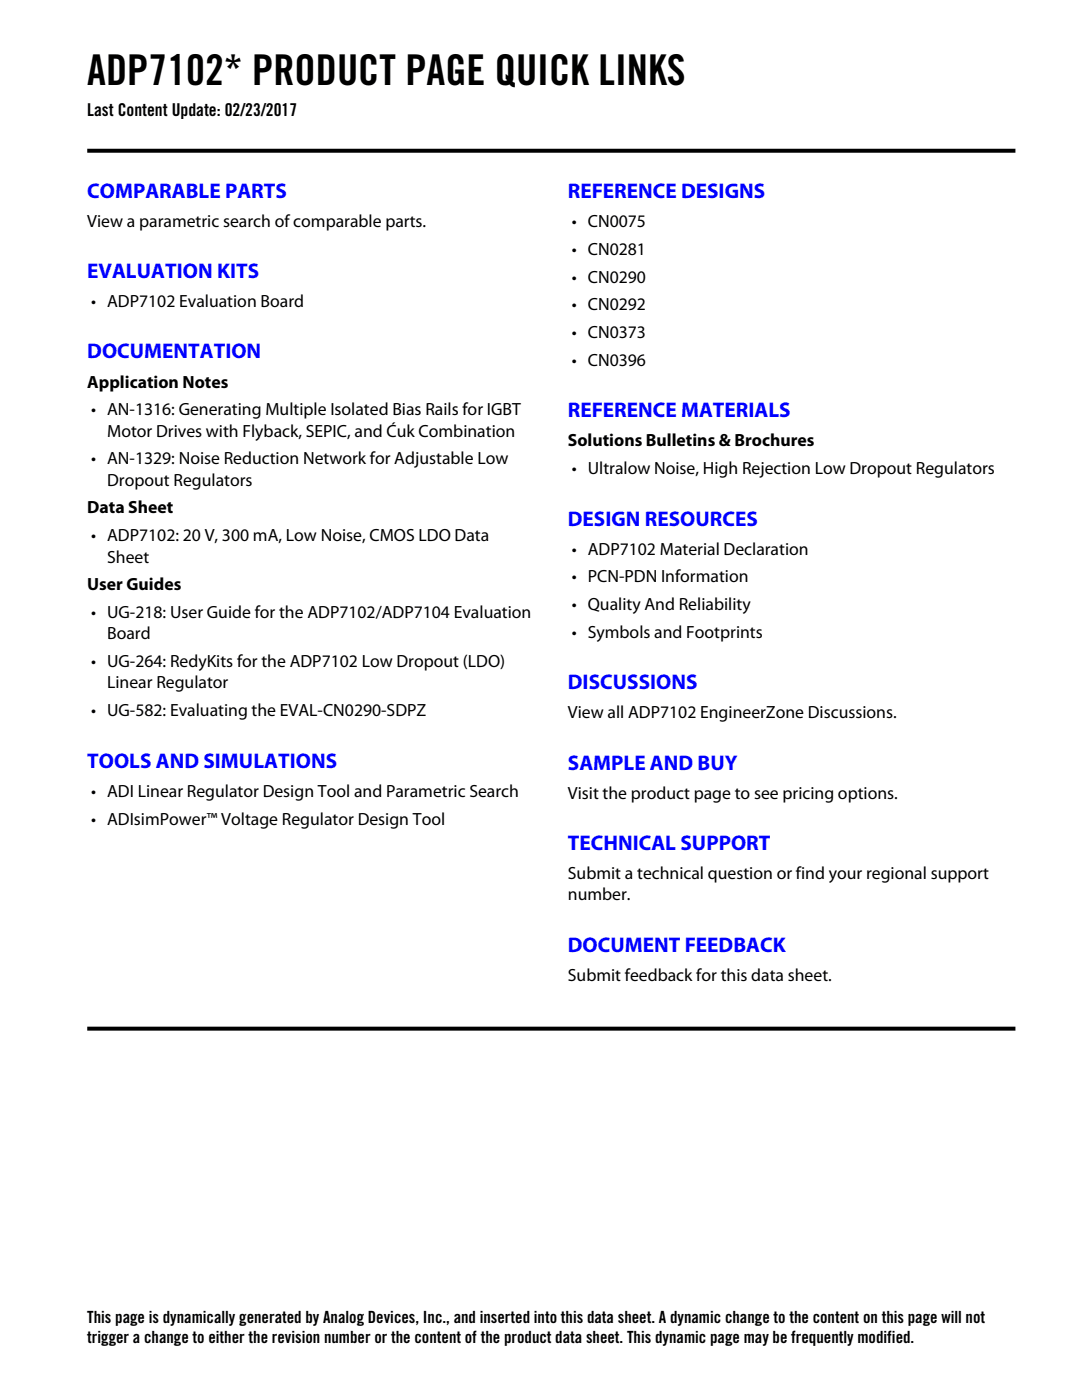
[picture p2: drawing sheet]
<svg xmlns="http://www.w3.org/2000/svg" width="216mm" height="279mm" viewBox="0 0 216 279" stroke-linecap="round" stroke-linejoin="round" font-family="sans-serif">
<defs><g id="words">
<text font-size="8.5" x="17.4" y="17">ADP7102* PRODUCT PAGE QUICK LINKS</text>
<g font-size="4.2" fill="#00f">
<text x="17.4" y="39.5">COMPARABLE PARTS</text>
<text x="113.3" y="39.5">REFERENCE DESIGNS</text>
<text x="17.4" y="55.5">EVALUATION KITS</text>
<text x="17.4" y="71.5">DOCUMENTATION</text>
<text x="113.3" y="83.3">REFERENCE MATERIALS</text>
<text x="113.3" y="104.9">DESIGN RESOURCES</text>
<text x="113.3" y="137.6">DISCUSSIONS</text>
<text x="17.4" y="153.2">TOOLS AND SIMULATIONS</text>
<text x="113.3" y="153.6">SAMPLE AND BUY</text>
<text x="113.3" y="169.7">TECHNICAL SUPPORT</text>
<text x="113.3" y="189.9">DOCUMENT FEEDBACK</text>
</g>
<g font-size="3.5">
<text x="17.4" y="23.1">Last Content Update: 02/23/2017</text>
<text x="17.4" y="45.3">View a parametric search of comparable parts.</text>
<text x="114.1" y="45.3">• CN0075</text>
<text x="114.1" y="50.8">• CN0281</text>
<text x="114.1" y="56.4">• CN0290</text>
<text x="18.2" y="61.3">• ADP7102 Evaluation Board</text>
<text x="114.1" y="61.9">• CN0292</text>
<text x="114.1" y="67.5">• CN0373</text>
<text x="17.4" y="77.3">Application Notes</text>
<text x="114.1" y="73.1">• CN0396</text>
<text x="18.2" y="82.9">• AN-1316: Generating Multiple Isolated Bias Rails for IGBT</text>
<text x="21.4" y="87.1">Motor Drives with Flyback, SEPIC, and Ćuk Combination</text>
<text x="113.3" y="89.1">Solutions Bulletins &amp; Brochures</text>
<text x="18.2" y="92.7">• AN-1329: Noise Reduction Network for Adjustable Low</text>
<text x="114.1" y="94.6">• Ultralow Noise, High Rejection Low Dropout Regulators</text>
<text x="21.4" y="96.9">Dropout Regulators</text>
<text x="17.4" y="102.5">Data Sheet</text>
<text x="18.2" y="108">• ADP7102: 20 V, 300 mA, Low Noise, CMOS LDO Data</text>
<text x="21.4" y="112.3">Sheet</text>
<text x="114.1" y="110.7">• ADP7102 Material Declaration</text>
<text x="17.4" y="117.8">User Guides</text>
<text x="114.1" y="116.2">• PCN-PDN Information</text>
<text x="18.2" y="123.4">• UG-218: User Guide for the ADP7102/ADP7104 Evaluation</text>
<text x="114.1" y="121.8">• Quality And Reliability</text>
<text x="21.4" y="127.6">Board</text>
<text x="114.1" y="127.3">• Symbols and Footprints</text>
<text x="18.2" y="133.2">• UG-264: RedyKits for the ADP7102 Low Dropout (LDO)</text>
<text x="21.4" y="137.4">Linear Regulator</text>
<text x="18.2" y="143">• UG-582: Evaluating the EVAL-CN0290-SDPZ</text>
<text x="113.3" y="143.4">View all ADP7102 EngineerZone Discussions.</text>
<text x="18.2" y="159">• ADI Linear Regulator Design Tool and Parametric Search</text>
<text x="113.3" y="159.4">Visit the product page to see pricing options.</text>
<text x="18.2" y="164.5">• ADIsimPower™ Voltage Regulator Design Tool</text>
<text x="113.3" y="175.5">Submit a technical question or find your regional support</text>
<text x="113.3" y="179.7">number.</text>
<text x="113.3" y="195.7">Submit feedback for this data sheet.</text>
</g>
<g font-size="3.4">
<text x="17.4" y="264.1">This page is dynamically generated by Analog Devices, Inc., and inserted into this data sheet. A dynamic change to the content on this page will not</text>
<text x="17.4" y="268.1">trigger a change to either the revision number or the content of the product data sheet. This dynamic page may be frequently modified.</text>
</g>
</g></defs>
<g fill="#000">
<path d="M17.4 29.7h92.4l.4 .8h-92.8zM109.8 29.7h92.8v.8h-92.4z"/>
<path d="M17.4 204.9h92.4l.4 .8h-92.8zM109.8 204.9h92.8v.8h-92.4z"/>
</g>
<use href="#words"/>
</svg>
